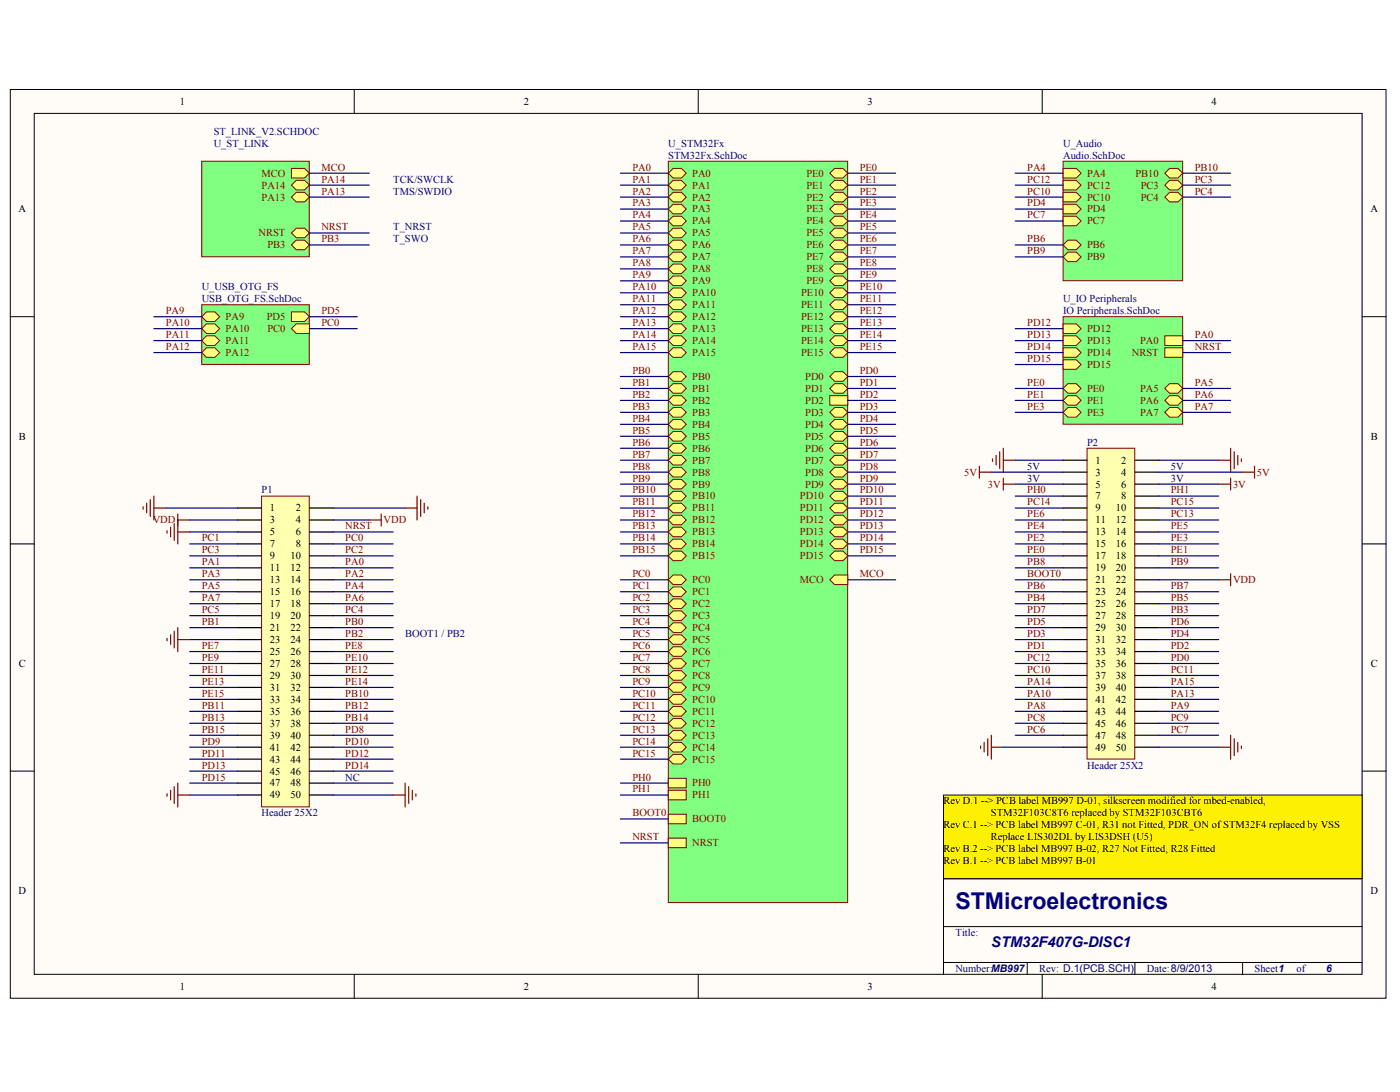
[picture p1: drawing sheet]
<svg xmlns="http://www.w3.org/2000/svg" width="258mm" height="201mm" viewBox="0 0 258 201" stroke-linecap="round" stroke-linejoin="round" font-family="sans-serif">
<defs><g id="words">
<text font-size="4.3" fill="#000080" x="176" y="167.4">STMicroelectronics</text>
<text font-size="2.7" fill="#000080" x="182.6" y="174.4">STM32F407G-DISC1</text>
<g font-size="1.9">
<text x="33.1" y="19.3">1</text>
<text x="96.5" y="19.3">2</text>
<text x="159.8" y="19.3">3</text>
<text x="223.2" y="19.3">4</text>
<text x="3.4" y="39.1">A</text>
<text x="252.4" y="39.1">A</text>
<text x="3.5" y="81">B</text>
<text x="252.5" y="81">B</text>
<text x="201.8" y="85.4">1</text>
<text x="201.8" y="87.6">3</text>
<text x="201.8" y="89.8">5</text>
<text x="206.5" y="85.4">2</text>
<text x="206.5" y="87.6">4</text>
<text x="206.5" y="89.8">6</text>
<text x="49.7" y="94.2">1</text>
<text x="54.5" y="94.2">2</text>
<text x="201.8" y="92">7</text>
<text x="201.8" y="94.2">9</text>
<text x="205.6" y="94.2">10</text>
<text x="206.5" y="92">8</text>
<text x="49.7" y="96.4">3</text>
<text x="49.7" y="98.6">5</text>
<text x="49.7" y="100.8">7</text>
<text x="54.5" y="96.4">4</text>
<text x="54.5" y="98.6">6</text>
<text x="54.5" y="100.8">8</text>
<text x="201.8" y="96.4">11</text>
<text x="201.8" y="98.6">13</text>
<text x="201.8" y="100.8">15</text>
<text x="205.6" y="96.4">12</text>
<text x="205.6" y="98.6">14</text>
<text x="205.6" y="100.8">16</text>
<text x="49.7" y="103">9</text>
<text x="49.7" y="105.2">11</text>
<text x="49.7" y="107.4">13</text>
<text x="53.5" y="103">10</text>
<text x="53.5" y="105.2">12</text>
<text x="53.5" y="107.4">14</text>
<text x="201.8" y="103">17</text>
<text x="201.8" y="105.2">19</text>
<text x="201.8" y="107.4">21</text>
<text x="205.6" y="103">18</text>
<text x="205.6" y="105.2">20</text>
<text x="205.6" y="107.4">22</text>
<text x="49.7" y="109.6">15</text>
<text x="49.7" y="111.8">17</text>
<text x="49.7" y="114">19</text>
<text x="53.5" y="109.6">16</text>
<text x="53.5" y="111.8">18</text>
<text x="53.5" y="114">20</text>
<text x="201.8" y="109.6">23</text>
<text x="201.8" y="111.8">25</text>
<text x="201.8" y="114">27</text>
<text x="205.6" y="109.6">24</text>
<text x="205.6" y="111.8">26</text>
<text x="205.6" y="114">28</text>
<text x="49.7" y="116.2">21</text>
<text x="49.7" y="118.4">23</text>
<text x="53.5" y="116.2">22</text>
<text x="53.5" y="118.4">24</text>
<text x="201.8" y="116.2">29</text>
<text x="201.8" y="118.4">31</text>
<text x="205.6" y="116.2">30</text>
<text x="205.6" y="118.4">32</text>
<text x="3.5" y="122.8">C</text>
<text x="49.7" y="120.6">25</text>
<text x="49.7" y="122.8">27</text>
<text x="49.7" y="125">29</text>
<text x="53.5" y="120.6">26</text>
<text x="53.5" y="122.8">28</text>
<text x="53.5" y="125">30</text>
<text x="201.8" y="120.6">33</text>
<text x="201.8" y="122.8">35</text>
<text x="201.8" y="125">37</text>
<text x="205.6" y="120.6">34</text>
<text x="205.6" y="122.8">36</text>
<text x="205.6" y="125">38</text>
<text x="252.5" y="122.8">C</text>
<text x="49.7" y="127.2">31</text>
<text x="49.7" y="129.4">33</text>
<text x="49.7" y="131.6">35</text>
<text x="53.5" y="127.2">32</text>
<text x="53.5" y="129.4">34</text>
<text x="53.5" y="131.6">36</text>
<text x="201.8" y="127.2">39</text>
<text x="201.8" y="129.4">41</text>
<text x="201.8" y="131.6">43</text>
<text x="205.6" y="127.2">40</text>
<text x="205.6" y="129.4">42</text>
<text x="205.6" y="131.6">44</text>
<text x="49.7" y="133.8">37</text>
<text x="49.7" y="136">39</text>
<text x="53.5" y="133.8">38</text>
<text x="53.5" y="136">40</text>
<text x="201.8" y="133.8">45</text>
<text x="201.8" y="136">47</text>
<text x="205.6" y="133.8">46</text>
<text x="205.6" y="136">48</text>
<text x="49.7" y="138.2">41</text>
<text x="49.7" y="140.4">43</text>
<text x="49.7" y="142.6">45</text>
<text x="53.5" y="138.2">42</text>
<text x="53.5" y="140.4">44</text>
<text x="53.5" y="142.6">46</text>
<text x="201.8" y="138.2">49</text>
<text x="205.6" y="138.2">50</text>
<text x="49.7" y="144.8">47</text>
<text x="49.7" y="147">49</text>
<text x="53.5" y="144.8">48</text>
<text x="53.5" y="147">50</text>
<text x="173.8" y="148.1">Rev D.1 --&gt; PCB label MB997 D-01, silkscreen modified for mbed-enabled,</text>
<text x="173.8" y="152.5">Rev C.1 --&gt; PCB label MB997 C-01, R31 not Fitted, PDR_ON of STM32F4 replaced by VSS</text>
<text x="182.5" y="154.7">Replace LIS302DL by LIS3DSH (U5)</text>
<text x="182.5" y="150.3">STM32F103C8T6 replaced by STM32F103CBT6</text>
<text x="173.8" y="156.9">Rev B.2 --&gt; PCB label MB997 B-02, R27 Not Fitted, R28 Fitted</text>
<text x="173.8" y="159.1">Rev B.1 --&gt; PCB label MB997 B-01</text>
<text x="3.4" y="164.6">D</text>
<text x="252.4" y="164.6">D</text>
<text x="33.1" y="182.3">1</text>
<text x="96.5" y="182.3">2</text>
<text x="159.8" y="182.3">3</text>
<text x="223.2" y="182.3">4</text>
</g>
<g font-size="1.9" fill="#000080">
<text x="39.4" y="27">U_ST_LINK</text>
<text x="39.4" y="24.8">ST_LINK_V2.SCHDOC</text>
<text x="123.1" y="27">U_STM32Fx</text>
<text x="123.1" y="29.2">STM32Fx.SchDoc</text>
<text x="195.8" y="27">U_Audio</text>
<text x="195.8" y="29.2">Audio.SchDoc</text>
<text x="72.4" y="33.6">TCK/SWCLK</text>
<text x="72.4" y="35.8">TMS/SWDIO</text>
<text x="72.4" y="44.6">T_SWO</text>
<text x="72.4" y="42.4">T_NRST</text>
<text x="37.2" y="53.4">U_USB_OTG_FS</text>
<text x="37.2" y="55.6">USB_OTG_FS.SchDoc</text>
<text x="195.8" y="55.6">U_IO Peripherals</text>
<text x="195.8" y="57.8">IO Peripherals.SchDoc</text>
<text x="200.2" y="82.1">P2</text>
<text x="189.2" y="86.5">5V</text>
<text x="189.2" y="88.7">3V</text>
<text x="215.7" y="86.5">5V</text>
<text x="215.7" y="88.7">3V</text>
<text x="48.2" y="90.9">P1</text>
<text x="74.6" y="117.3">BOOT1 / PB2</text>
<text x="63.6" y="143.7">NC</text>
<text x="200.2" y="141.5">Header 25X2</text>
<text x="48.2" y="150.3">Header 25X2</text>
<text x="176" y="172.4">Title:</text>
<text x="176" y="179">Number:MB997</text>
<text x="191.4" y="179">Rev: D.1(PCB.SCH)</text>
<text x="211.3" y="179">Date:8/9/2013</text>
<text x="231.1" y="179">Sheet1</text>
<text x="238.8" y="179">of</text>
<text x="244.3" y="179">6</text>
</g>
<g font-size="1.9" fill="#800000">
<text x="48.2" y="34.7">PA14</text>
<text x="48.2" y="32.5">MCO</text>
<text x="59.2" y="35.8">PA13</text>
<text x="59.2" y="33.6">PA14</text>
<text x="59.2" y="31.4">MCO</text>
<text x="116.5" y="31.4">PA0</text>
<text x="116.5" y="33.6">PA1</text>
<text x="116.5" y="35.8">PA2</text>
<text x="127.5" y="32.5">PA0</text>
<text x="127.5" y="34.7">PA1</text>
<text x="148.5" y="32.5">PE0</text>
<text x="148.5" y="34.7">PE1</text>
<text x="158.4" y="31.4">PE0</text>
<text x="158.4" y="33.6">PE1</text>
<text x="158.4" y="35.8">PE2</text>
<text x="189.2" y="31.4">PA4</text>
<text x="189.2" y="33.6">PC12</text>
<text x="189.2" y="35.8">PC10</text>
<text x="200.2" y="32.5">PA4</text>
<text x="200.2" y="34.7">PC12</text>
<text x="209.2" y="32.5">PB10</text>
<text x="210.1" y="34.7">PC3</text>
<text x="220.1" y="31.4">PB10</text>
<text x="220.1" y="33.6">PC3</text>
<text x="220.1" y="35.8">PC4</text>
<text x="48.2" y="36.9">PA13</text>
<text x="116.5" y="38">PA3</text>
<text x="116.5" y="40.2">PA4</text>
<text x="127.5" y="36.9">PA2</text>
<text x="127.5" y="39.1">PA3</text>
<text x="127.5" y="41.3">PA4</text>
<text x="148.5" y="36.9">PE2</text>
<text x="148.5" y="39.1">PE3</text>
<text x="148.5" y="41.3">PE4</text>
<text x="158.4" y="38">PE3</text>
<text x="158.4" y="40.2">PE4</text>
<text x="189.2" y="38">PD4</text>
<text x="189.2" y="40.2">PC7</text>
<text x="200.2" y="36.9">PC10</text>
<text x="200.2" y="39.1">PD4</text>
<text x="200.2" y="41.3">PC7</text>
<text x="210.1" y="36.9">PC4</text>
<text x="47.6" y="43.5">NRST</text>
<text x="49.3" y="45.7">PB3</text>
<text x="59.2" y="42.4">NRST</text>
<text x="59.2" y="44.6">PB3</text>
<text x="116.5" y="42.4">PA5</text>
<text x="116.5" y="44.6">PA6</text>
<text x="116.5" y="46.8">PA7</text>
<text x="127.5" y="43.5">PA5</text>
<text x="127.5" y="45.7">PA6</text>
<text x="127.5" y="47.9">PA7</text>
<text x="148.5" y="43.5">PE5</text>
<text x="148.5" y="45.7">PE6</text>
<text x="148.5" y="47.9">PE7</text>
<text x="158.4" y="42.4">PE5</text>
<text x="158.4" y="44.6">PE6</text>
<text x="158.4" y="46.8">PE7</text>
<text x="189.2" y="44.6">PB6</text>
<text x="189.2" y="46.8">PB9</text>
<text x="200.2" y="45.7">PB6</text>
<text x="200.2" y="47.9">PB9</text>
<text x="116.5" y="49">PA8</text>
<text x="116.5" y="51.2">PA9</text>
<text x="116.5" y="53.4">PA10</text>
<text x="127.5" y="50.1">PA8</text>
<text x="127.5" y="52.3">PA9</text>
<text x="148.5" y="50.1">PE8</text>
<text x="148.5" y="52.3">PE9</text>
<text x="158.4" y="49">PE8</text>
<text x="158.4" y="51.2">PE9</text>
<text x="158.4" y="53.4">PE10</text>
<text x="30.5" y="57.8">PA9</text>
<text x="41.6" y="58.9">PA9</text>
<text x="49.1" y="58.9">PD5</text>
<text x="59.2" y="57.8">PD5</text>
<text x="116.5" y="55.6">PA11</text>
<text x="116.5" y="57.8">PA12</text>
<text x="127.5" y="58.9">PA12</text>
<text x="127.5" y="54.5">PA10</text>
<text x="127.5" y="56.7">PA11</text>
<text x="147.6" y="54.5">PE10</text>
<text x="147.6" y="56.7">PE11</text>
<text x="147.6" y="58.9">PE12</text>
<text x="158.4" y="55.6">PE11</text>
<text x="158.4" y="57.8">PE12</text>
<text x="30.5" y="60">PA10</text>
<text x="30.5" y="62.2">PA11</text>
<text x="30.5" y="64.4">PA12</text>
<text x="41.6" y="63.3">PA11</text>
<text x="41.6" y="65.5">PA12</text>
<text x="41.6" y="61.1">PA10</text>
<text x="49.3" y="61.1">PC0</text>
<text x="59.2" y="60">PC0</text>
<text x="116.5" y="60">PA13</text>
<text x="116.5" y="62.2">PA14</text>
<text x="116.5" y="64.4">PA15</text>
<text x="127.5" y="61.1">PA13</text>
<text x="127.5" y="63.3">PA14</text>
<text x="127.5" y="65.5">PA15</text>
<text x="147.6" y="61.1">PE13</text>
<text x="147.6" y="63.3">PE14</text>
<text x="147.6" y="65.5">PE15</text>
<text x="158.4" y="60">PE13</text>
<text x="158.4" y="62.2">PE14</text>
<text x="158.4" y="64.4">PE15</text>
<text x="189.2" y="60">PD12</text>
<text x="189.2" y="62.2">PD13</text>
<text x="189.2" y="64.4">PD14</text>
<text x="200.2" y="61.1">PD12</text>
<text x="200.2" y="63.3">PD13</text>
<text x="200.2" y="65.5">PD14</text>
<text x="208.5" y="65.5">NRST</text>
<text x="210" y="63.3">PA0</text>
<text x="220.1" y="62.2">PA0</text>
<text x="220.1" y="64.4">NRST</text>
<text x="116.5" y="68.9">PB0</text>
<text x="116.5" y="71.1">PB1</text>
<text x="127.5" y="70">PB0</text>
<text x="148.3" y="70">PD0</text>
<text x="158.4" y="68.9">PD0</text>
<text x="158.4" y="71.1">PD1</text>
<text x="189.2" y="71.1">PE0</text>
<text x="189.2" y="66.7">PD15</text>
<text x="200.2" y="67.8">PD15</text>
<text x="220.1" y="71.1">PA5</text>
<text x="116.5" y="73.3">PB2</text>
<text x="116.5" y="75.5">PB3</text>
<text x="116.5" y="77.7">PB4</text>
<text x="127.5" y="72.2">PB1</text>
<text x="127.5" y="74.4">PB2</text>
<text x="127.5" y="76.6">PB3</text>
<text x="148.3" y="74.4">PD2</text>
<text x="148.3" y="72.2">PD1</text>
<text x="148.3" y="76.6">PD3</text>
<text x="158.4" y="73.3">PD2</text>
<text x="158.4" y="75.5">PD3</text>
<text x="158.4" y="77.7">PD4</text>
<text x="189.2" y="75.5">PE3</text>
<text x="189.2" y="73.3">PE1</text>
<text x="200.2" y="72.2">PE0</text>
<text x="200.2" y="74.4">PE1</text>
<text x="200.2" y="76.6">PE3</text>
<text x="210" y="72.2">PA5</text>
<text x="210" y="76.6">PA7</text>
<text x="210" y="74.4">PA6</text>
<text x="220.1" y="73.3">PA6</text>
<text x="220.1" y="75.5">PA7</text>
<text x="116.5" y="79.9">PB5</text>
<text x="116.5" y="82.1">PB6</text>
<text x="127.5" y="78.8">PB4</text>
<text x="127.5" y="81">PB5</text>
<text x="127.5" y="83.2">PB6</text>
<text x="148.3" y="78.8">PD4</text>
<text x="148.3" y="81">PD5</text>
<text x="148.3" y="83.2">PD6</text>
<text x="158.4" y="79.9">PD5</text>
<text x="158.4" y="82.1">PD6</text>
<text x="116.5" y="84.3">PB7</text>
<text x="116.5" y="86.5">PB8</text>
<text x="116.5" y="88.7">PB9</text>
<text x="127.5" y="85.4">PB7</text>
<text x="127.5" y="87.6">PB8</text>
<text x="127.5" y="89.8">PB9</text>
<text x="148.3" y="85.4">PD7</text>
<text x="148.3" y="87.6">PD8</text>
<text x="148.3" y="89.8">PD9</text>
<text x="158.4" y="84.3">PD7</text>
<text x="158.4" y="86.5">PD8</text>
<text x="158.4" y="88.7">PD9</text>
<text x="177.6" y="87.6">5V</text>
<text x="182" y="89.8">3V</text>
<text x="227.1" y="89.8">3V</text>
<text x="231.5" y="87.6">5V</text>
<text x="116.5" y="90.9">PB10</text>
<text x="116.5" y="93.1">PB11</text>
<text x="116.5" y="95.3">PB12</text>
<text x="127.5" y="92">PB10</text>
<text x="127.5" y="94.2">PB11</text>
<text x="147.3" y="92">PD10</text>
<text x="147.3" y="94.2">PD11</text>
<text x="158.4" y="90.9">PD10</text>
<text x="158.4" y="93.1">PD11</text>
<text x="158.4" y="95.3">PD12</text>
<text x="189.2" y="95.3">PE6</text>
<text x="189.2" y="93.1">PC14</text>
<text x="189.2" y="90.9">PH0</text>
<text x="215.7" y="93.1">PC15</text>
<text x="215.7" y="90.9">PH1</text>
<text x="215.7" y="95.3">PC13</text>
<text x="28.1" y="96.4">VDD</text>
<text x="37.2" y="99.7">PC1</text>
<text x="37.2" y="101.9">PC3</text>
<text x="63.6" y="97.5">NRST</text>
<text x="63.6" y="101.9">PC2</text>
<text x="63.6" y="99.7">PC0</text>
<text x="70.7" y="96.4">VDD</text>
<text x="116.5" y="97.5">PB13</text>
<text x="116.5" y="99.7">PB14</text>
<text x="116.5" y="101.9">PB15</text>
<text x="127.5" y="96.4">PB12</text>
<text x="127.5" y="98.6">PB13</text>
<text x="127.5" y="100.8">PB14</text>
<text x="147.3" y="96.4">PD12</text>
<text x="147.3" y="98.6">PD13</text>
<text x="147.3" y="100.8">PD14</text>
<text x="158.4" y="97.5">PD13</text>
<text x="158.4" y="99.7">PD14</text>
<text x="158.4" y="101.9">PD15</text>
<text x="189.2" y="99.7">PE2</text>
<text x="189.2" y="97.5">PE4</text>
<text x="189.2" y="101.9">PE0</text>
<text x="215.7" y="101.9">PE1</text>
<text x="215.7" y="99.7">PE3</text>
<text x="215.7" y="97.5">PE5</text>
<text x="37.2" y="104.1">PA1</text>
<text x="37.2" y="106.3">PA3</text>
<text x="63.6" y="106.3">PA2</text>
<text x="63.6" y="104.1">PA0</text>
<text x="116.5" y="106.3">PC0</text>
<text x="127.5" y="103">PB15</text>
<text x="127.5" y="107.4">PC0</text>
<text x="147.3" y="107.4">MCO</text>
<text x="147.3" y="103">PD15</text>
<text x="158.4" y="106.3">MCO</text>
<text x="189.2" y="106.3">BOOT0</text>
<text x="189.2" y="104.1">PB8</text>
<text x="215.7" y="104.1">PB9</text>
<text x="227.1" y="107.4">VDD</text>
<text x="37.2" y="108.5">PA5</text>
<text x="37.2" y="110.7">PA7</text>
<text x="37.2" y="112.9">PC5</text>
<text x="63.6" y="108.5">PA4</text>
<text x="63.6" y="110.7">PA6</text>
<text x="63.6" y="112.9">PC4</text>
<text x="116.5" y="108.5">PC1</text>
<text x="116.5" y="110.7">PC2</text>
<text x="116.5" y="112.9">PC3</text>
<text x="127.5" y="114">PC3</text>
<text x="127.5" y="111.8">PC2</text>
<text x="127.5" y="109.6">PC1</text>
<text x="189.2" y="110.7">PB4</text>
<text x="189.2" y="108.5">PB6</text>
<text x="189.2" y="112.9">PD7</text>
<text x="215.7" y="112.9">PB3</text>
<text x="215.7" y="110.7">PB5</text>
<text x="215.7" y="108.5">PB7</text>
<text x="37.2" y="119.5">PE7</text>
<text x="37.2" y="115.1">PB1</text>
<text x="63.6" y="119.5">PE8</text>
<text x="63.6" y="117.3">PB2</text>
<text x="63.6" y="115.1">PB0</text>
<text x="116.5" y="115.1">PC4</text>
<text x="116.5" y="117.3">PC5</text>
<text x="116.5" y="119.5">PC6</text>
<text x="127.5" y="118.4">PC5</text>
<text x="127.5" y="116.2">PC4</text>
<text x="189.2" y="119.5">PD1</text>
<text x="189.2" y="117.3">PD3</text>
<text x="189.2" y="115.1">PD5</text>
<text x="215.7" y="119.5">PD2</text>
<text x="215.7" y="117.3">PD4</text>
<text x="215.7" y="115.1">PD6</text>
<text x="37.2" y="121.7">PE9</text>
<text x="37.2" y="123.9">PE11</text>
<text x="63.6" y="121.7">PE10</text>
<text x="63.6" y="123.9">PE12</text>
<text x="116.5" y="121.7">PC7</text>
<text x="116.5" y="123.9">PC8</text>
<text x="127.5" y="125">PC8</text>
<text x="127.5" y="122.8">PC7</text>
<text x="127.5" y="120.6">PC6</text>
<text x="189.2" y="123.9">PC10</text>
<text x="189.2" y="121.7">PC12</text>
<text x="215.7" y="123.9">PC11</text>
<text x="215.7" y="121.7">PD0</text>
<text x="37.2" y="126.1">PE13</text>
<text x="37.2" y="128.3">PE15</text>
<text x="37.2" y="130.5">PB11</text>
<text x="63.6" y="126.1">PE14</text>
<text x="63.6" y="128.3">PB10</text>
<text x="63.6" y="130.5">PB12</text>
<text x="116.5" y="126.1">PC9</text>
<text x="116.5" y="128.3">PC10</text>
<text x="116.5" y="130.5">PC11</text>
<text x="127.5" y="131.6">PC11</text>
<text x="127.5" y="129.4">PC10</text>
<text x="127.5" y="127.2">PC9</text>
<text x="189.2" y="130.5">PA8</text>
<text x="189.2" y="126.1">PA14</text>
<text x="189.2" y="128.3">PA10</text>
<text x="215.7" y="130.5">PA9</text>
<text x="215.7" y="128.3">PA13</text>
<text x="215.7" y="126.1">PA15</text>
<text x="37.2" y="132.7">PB13</text>
<text x="37.2" y="134.9">PB15</text>
<text x="37.2" y="137.1">PD9</text>
<text x="63.6" y="132.7">PB14</text>
<text x="63.6" y="134.9">PD8</text>
<text x="63.6" y="137.1">PD10</text>
<text x="116.5" y="132.7">PC12</text>
<text x="116.5" y="134.9">PC13</text>
<text x="116.5" y="137.1">PC14</text>
<text x="127.5" y="136">PC13</text>
<text x="127.5" y="133.8">PC12</text>
<text x="189.2" y="134.9">PC6</text>
<text x="189.2" y="132.7">PC8</text>
<text x="215.7" y="134.9">PC7</text>
<text x="215.7" y="132.7">PC9</text>
<text x="37.2" y="139.3">PD11</text>
<text x="37.2" y="141.5">PD13</text>
<text x="37.2" y="143.7">PD15</text>
<text x="63.6" y="139.3">PD12</text>
<text x="63.6" y="141.5">PD14</text>
<text x="116.5" y="139.3">PC15</text>
<text x="116.5" y="143.7">PH0</text>
<text x="127.5" y="140.4">PC15</text>
<text x="127.5" y="138.2">PC14</text>
<text x="116.5" y="145.9">PH1</text>
<text x="127.5" y="147">PH1</text>
<text x="127.5" y="144.8">PH0</text>
<text x="116.5" y="150.3">BOOT0</text>
<text x="116.5" y="154.7">NRST</text>
<text x="127.5" y="151.4">BOOT0</text>
<text x="127.5" y="155.8">NRST</text>
</g>
</g></defs>
<g fill="#fffcf8" stroke="#000" stroke-width=".18">
<path d="M1.9 16.5h253.4v167.3h-253.4z"/>
<path d="M6.3 20.9h244.6v158.5h-244.6z"/>
</g>
<g fill="none" stroke="#000" stroke-width=".18">
<path d="M65.3 16.5v4.4M128.6 16.5v4.4M192 16.5v4.4M1.9 58.3h4.4M250.9 58.3h4.4M1.9 100.2h4.4M250.9 100.2h4.4M1.9 142h4.4M250.9 142h4.4M65.3 179.4v4.4M128.6 179.4v4.4M173.8 170.6h77.1"/>
<path d="M173.8 177.2h77.1M189.2 177.2v2.2M192 179.4v4.4M209 177.2v2.2M228.9 177.2v2.2M250.9 161.8h-77.1v17.6"/>
</g>
<path d="M37.2 29.7h19.8v17.6h-19.8z" fill="#80ff80" stroke="#800000" stroke-width=".18"/>
<g fill="#ffff80" stroke="#800000" stroke-width=".18">
<path d="M53.7 36.3l.9-.9h1.5l.9 .9-.9 .9h-1.5z" fill-rule="evenodd"/>
<path d="M53.7 34.1l.9-.9h1.5l.9 .9-.9 .9h-1.5z" fill-rule="evenodd"/>
<path d="M53.7 42.9l.9-.9h1.5l.9 .9-.9 .9h-1.5z" fill-rule="evenodd"/>
<path d="M53.7 45.1l.9-.9h1.5l.9 .9-.9 .9h-1.5z" fill-rule="evenodd"/>
<path d="M53.7 31h2.4l.9 .9-.9 .9h-2.4z" fill-rule="evenodd"/>
</g>
<g fill="none" stroke="#000080" stroke-width=".22">
<path d="M57 36.3h11M57 34.1h11M57 31.9h11M57 42.9h11M57 45.1h11M61.4 98h11M61.4 93.6h13.2M61.4 95.8h6.6M182.6 86.9h13.2M187 98h8.8M187 93.6h8.8M187 89.1h8.8"/>
<path d="M187 91.3h8.8M187 95.8h8.8M187 84.7h8.8M61.4 106.8h11M61.4 120h11M61.4 109h11M61.4 111.2h11M61.4 113.4h11M61.4 115.6h11M61.4 117.8h11M61.4 100.2h11M61.4 102.4h11"/>
<path d="M61.4 104.6h11M187 106.8h8.8M187 120h8.8M187 109h8.8M187 111.2h8.8M187 113.4h8.8M187 115.6h8.8M187 117.8h8.8M187 100.2h8.8M187 102.4h8.8M187 104.6h8.8M61.4 137.6h11"/>
<path d="M61.4 122.2h11M61.4 139.8h11M61.4 135.4h11M61.4 133.2h11M61.4 124.4h11M61.4 126.6h11M61.4 128.8h11M61.4 131h11M184.8 137.6h11M187 122.2h8.8M187 135.4h8.8M187 133.2h8.8"/>
<path d="M187 124.4h8.8M187 126.6h8.8M187 128.8h8.8M187 131h8.8M61.4 146.4h11M61.4 144.2h11M61.4 142h11"/>
</g>
<g fill="none" stroke="#800000" stroke-width=".22">
<path d="M68 95.8h2.2M70.2 94.7v2.2M74.6 93.6h2.2M76.8 91.3v4.5M77.5 92v3.1M78.1 92.7v1.7M78.8 93.3v.5M182.8 84.5v.5M183.5 83.9v1.7M184.1 83.2v3.1M184.8 82.5v4.4M184.8 84.7h2.2"/>
<path d="M180.6 137.4v.4M181.3 136.7v1.8M181.9 136.1v3M182.6 135.4v4.4M182.6 137.6h2.2M72.4 146.4h2.2M74.6 144.2v4.4M75.3 144.9v3M75.9 145.5v1.8M76.6 146.2v.4"/>
</g>
<path d="M48.2 91.3h8.8v57.3h-8.8z" fill="#ffffb0" stroke="#800000" stroke-width=".18"/>
<g fill="none" stroke="#000" stroke-width=".22">
<path d="M43.8 93.6h4.4M43.8 95.8h4.4M43.8 98h4.4M57 93.6h4.4M57 95.8h4.4M57 98h4.4M43.8 100.2h4.4M43.8 102.4h4.4M43.8 104.6h4.4M43.8 106.8h4.4M43.8 109h4.4M43.8 111.2h4.4"/>
<path d="M43.8 113.4h4.4M43.8 115.6h4.4M43.8 117.8h4.4M43.8 120h4.4M57 100.2h4.4M57 102.4h4.4M57 104.6h4.4M57 106.8h4.4M57 109h4.4M57 111.2h4.4M57 113.4h4.4M57 115.6h4.4"/>
<path d="M57 117.8h4.4M57 120h4.4M43.8 122.2h4.4M43.8 124.4h4.4M43.8 126.6h4.4M43.8 128.8h4.4M43.8 131h4.4M43.8 133.2h4.4M43.8 135.4h4.4M43.8 137.6h4.4M43.8 139.8h4.4M57 122.2h4.4"/>
<path d="M57 124.4h4.4M57 126.6h4.4M57 128.8h4.4M57 131h4.4M57 133.2h4.4M57 135.4h4.4M57 137.6h4.4M57 139.8h4.4M43.8 142h4.4M43.8 144.2h4.4M43.8 146.4h4.4M57 142h4.4"/>
<path d="M57 144.2h4.4M57 146.4h4.4"/>
</g>
<path d="M200.2 82.5h8.8v57.3h-8.8z" fill="#ffffb0" stroke="#800000" stroke-width=".18"/>
<g fill="none" stroke="#000" stroke-width=".22">
<path d="M195.8 84.7h4.4M195.8 86.9h4.4M195.8 89.1h4.4M195.8 91.3h4.4M195.8 93.6h4.4M195.8 95.8h4.4M195.8 98h4.4M209 84.7h4.5M209 86.9h4.5M209 89.1h4.5M209 91.3h4.5M209 93.6h4.5"/>
<path d="M209 95.8h4.5M209 98h4.5M195.8 100.2h4.4M195.8 102.4h4.4M195.8 104.6h4.4M195.8 106.8h4.4M195.8 109h4.4M195.8 111.2h4.4M195.8 113.4h4.4M195.8 115.6h4.4M195.8 117.8h4.4M195.8 120h4.4"/>
<path d="M209 100.2h4.5M209 102.4h4.5M209 104.6h4.5M209 106.8h4.5M209 109h4.5M209 111.2h4.5M209 113.4h4.5M209 115.6h4.5M209 117.8h4.5M209 120h4.5M195.8 122.2h4.4M195.8 124.4h4.4"/>
<path d="M195.8 126.6h4.4M195.8 128.8h4.4M195.8 131h4.4M195.8 133.2h4.4M195.8 135.4h4.4M195.8 137.6h4.4M209 122.2h4.5M209 124.4h4.5M209 126.6h4.5M209 128.8h4.5M209 131h4.5M209 133.2h4.5"/>
<path d="M209 135.4h4.5M209 137.6h4.5"/>
</g>
<path d="M195.8 29.7h22v22h-22z" fill="#80ff80" stroke="#800000" stroke-width=".18"/>
<g fill="#ffff80" stroke="#800000" stroke-width=".18">
<path d="M195.8 31h2.5l.8 .9-.8 .9h-2.5z" fill-rule="evenodd"/>
<path d="M195.8 33.2h2.5l.8 .9-.8 .9h-2.5z" fill-rule="evenodd"/>
<path d="M195.8 35.4h2.5l.8 .9-.8 .9h-2.5z" fill-rule="evenodd"/>
<path d="M195.8 45.1l.9-.9h1.6l.8 .9-.8 .9h-1.6z" fill-rule="evenodd"/>
<path d="M195.8 47.3l.9-.9h1.6l.8 .9-.8 .9h-1.6z" fill-rule="evenodd"/>
<path d="M195.8 37.6h2.5l.8 .9-.8 .9h-2.5z" fill-rule="evenodd"/>
<path d="M195.8 39.8h2.5l.8 .9-.8 .9h-2.5z" fill-rule="evenodd"/>
<path d="M214.6 34.1l.8-.9h1.6l.9 .9-.9 .9h-1.6z" fill-rule="evenodd"/>
<path d="M214.6 31.9l.8-.9h1.6l.9 .9-.9 .9h-1.6z" fill-rule="evenodd"/>
<path d="M214.6 36.3l.8-.9h1.6l.9 .9-.9 .9h-1.6z" fill-rule="evenodd"/>
</g>
<path d="M195.8 58.3h22v19.8h-22z" fill="#80ff80" stroke="#800000" stroke-width=".18"/>
<g fill="#ffff80" stroke="#800000" stroke-width=".18">
<path d="M214.6 61.8h3.3v1.8h-3.3z" fill-rule="evenodd"/>
<path d="M214.6 64h3.3v1.8h-3.3z" fill-rule="evenodd"/>
<path d="M195.8 59.6h2.5l.8 .9-.8 .9h-2.5z" fill-rule="evenodd"/>
<path d="M195.8 71.5l.9-.9h1.6l.8 .9-.8 .9h-1.6z" fill-rule="evenodd"/>
<path d="M195.8 61.8h2.5l.8 .9-.8 .9h-2.5z" fill-rule="evenodd"/>
<path d="M195.8 64h2.5l.8 .9-.8 .9h-2.5z" fill-rule="evenodd"/>
<path d="M195.8 66.2h2.5l.8 .9-.8 .9h-2.5z" fill-rule="evenodd"/>
<path d="M195.8 73.7l.9-.8h1.6l.8 .8-.8 .9h-1.6z" fill-rule="evenodd"/>
<path d="M214.6 71.5l.8-.9h1.6l.9 .9-.9 .9h-1.6z" fill-rule="evenodd"/>
<path d="M214.6 75.9l.8-.8h1.6l.9 .8-.9 .9h-1.6z" fill-rule="evenodd"/>
<path d="M195.8 75.9l.9-.8h1.6l.8 .8-.8 .9h-1.6z" fill-rule="evenodd"/>
<path d="M214.6 73.7l.8-.8h1.6l.9 .8-.9 .9h-1.6z" fill-rule="evenodd"/>
</g>
<path d="M123.1 29.7h33v136.5h-33z" fill="#80ff80" stroke="#800000" stroke-width=".18"/>
<g fill="#ffff80" stroke="#800000" stroke-width=".18">
<path d="M123.1 60.5l.9-.9h1.5l.9 .9-.9 .9h-1.5z" fill-rule="evenodd"/>
<path d="M123.1 62.7l.9-.9h1.5l.9 .9-.9 .9h-1.5z" fill-rule="evenodd"/>
<path d="M123.1 64.9l.9-.9h1.5l.9 .9-.9 .9h-1.5z" fill-rule="evenodd"/>
<path d="M123.1 58.3l.9-.9h1.5l.9 .9-.9 .9h-1.5z" fill-rule="evenodd"/>
<path d="M123.1 31.9l.9-.9h1.5l.9 .9-.9 .9h-1.5z" fill-rule="evenodd"/>
<path d="M123.1 34.1l.9-.9h1.5l.9 .9-.9 .9h-1.5z" fill-rule="evenodd"/>
<path d="M123.1 36.3l.9-.9h1.5l.9 .9-.9 .9h-1.5z" fill-rule="evenodd"/>
<path d="M123.1 38.5l.9-.9h1.5l.9 .9-.9 .9h-1.5z" fill-rule="evenodd"/>
<path d="M123.1 40.7l.9-.9h1.5l.9 .9-.9 .9h-1.5z" fill-rule="evenodd"/>
<path d="M123.1 42.9l.9-.9h1.5l.9 .9-.9 .9h-1.5z" fill-rule="evenodd"/>
<path d="M123.1 45.1l.9-.9h1.5l.9 .9-.9 .9h-1.5z" fill-rule="evenodd"/>
<path d="M123.1 47.3l.9-.9h1.5l.9 .9-.9 .9h-1.5z" fill-rule="evenodd"/>
<path d="M123.1 49.5l.9-.9h1.5l.9 .9-.9 .9h-1.5z" fill-rule="evenodd"/>
<path d="M123.1 51.7l.9-.9h1.5l.9 .9-.9 .9h-1.5z" fill-rule="evenodd"/>
<path d="M123.1 53.9l.9-.9h1.5l.9 .9-.9 .9h-1.5z" fill-rule="evenodd"/>
<path d="M123.1 56.1l.9-.9h1.5l.9 .9-.9 .9h-1.5z" fill-rule="evenodd"/>
<path d="M123.1 95.8l.9-.9h1.5l.9 .9-.9 .8h-1.5z" fill-rule="evenodd"/>
<path d="M123.1 69.3l.9-.9h1.5l.9 .9-.9 .9h-1.5z" fill-rule="evenodd"/>
<path d="M123.1 71.5l.9-.9h1.5l.9 .9-.9 .9h-1.5z" fill-rule="evenodd"/>
<path d="M123.1 73.7l.9-.8h1.5l.9 .8-.9 .9h-1.5z" fill-rule="evenodd"/>
<path d="M123.1 75.9l.9-.8h1.5l.9 .8-.9 .9h-1.5z" fill-rule="evenodd"/>
<path d="M123.1 78.1l.9-.8h1.5l.9 .8-.9 .9h-1.5z" fill-rule="evenodd"/>
<path d="M123.1 80.3l.9-.8h1.5l.9 .8-.9 .9h-1.5z" fill-rule="evenodd"/>
<path d="M123.1 82.5l.9-.8h1.5l.9 .8-.9 .9h-1.5z" fill-rule="evenodd"/>
<path d="M123.1 84.7l.9-.8h1.5l.9 .8-.9 .9h-1.5z" fill-rule="evenodd"/>
<path d="M123.1 86.9l.9-.8h1.5l.9 .8-.9 .9h-1.5z" fill-rule="evenodd"/>
<path d="M123.1 89.1l.9-.8h1.5l.9 .8-.9 .9h-1.5z" fill-rule="evenodd"/>
<path d="M123.1 91.3l.9-.8h1.5l.9 .8-.9 .9h-1.5z" fill-rule="evenodd"/>
<path d="M123.1 93.6l.9-.9h1.5l.9 .9-.9 .8h-1.5z" fill-rule="evenodd"/>
<path d="M123.1 98l.9-.9h1.5l.9 .9-.9 .8h-1.5z" fill-rule="evenodd"/>
<path d="M123.1 100.2l.9-.9h1.5l.9 .9-.9 .8h-1.5z" fill-rule="evenodd"/>
<path d="M123.1 102.4l.9-.9h1.5l.9 .9-.9 .8h-1.5z" fill-rule="evenodd"/>
<path d="M123.1 113.4l.9-.9h1.5l.9 .9-.9 .9h-1.5z" fill-rule="evenodd"/>
<path d="M123.1 139.8l.9-.9h1.5l.9 .9-.9 .9h-1.5z" fill-rule="evenodd"/>
<path d="M123.1 137.6l.9-.9h1.5l.9 .9-.9 .9h-1.5z" fill-rule="evenodd"/>
<path d="M123.1 135.4l.9-.9h1.5l.9 .9-.9 .9h-1.5z" fill-rule="evenodd"/>
<path d="M123.1 133.2l.9-.9h1.5l.9 .9-.9 .9h-1.5z" fill-rule="evenodd"/>
<path d="M123.1 131l.9-.9h1.5l.9 .9-.9 .9h-1.5z" fill-rule="evenodd"/>
<path d="M123.1 128.8l.9-.9h1.5l.9 .9-.9 .9h-1.5z" fill-rule="evenodd"/>
<path d="M123.1 126.6l.9-.9h1.5l.9 .9-.9 .9h-1.5z" fill-rule="evenodd"/>
<path d="M123.1 124.4l.9-.9h1.5l.9 .9-.9 .9h-1.5z" fill-rule="evenodd"/>
<path d="M123.1 122.2l.9-.9h1.5l.9 .9-.9 .9h-1.5z" fill-rule="evenodd"/>
<path d="M123.1 120l.9-.9h1.5l.9 .9-.9 .9h-1.5z" fill-rule="evenodd"/>
<path d="M123.1 117.8l.9-.9h1.5l.9 .9-.9 .9h-1.5z" fill-rule="evenodd"/>
<path d="M123.1 115.6l.9-.9h1.5l.9 .9-.9 .9h-1.5z" fill-rule="evenodd"/>
<path d="M123.1 111.2l.9-.9h1.5l.9 .9-.9 .8h-1.5z" fill-rule="evenodd"/>
<path d="M123.1 109l.9-.9h1.5l.9 .9-.9 .8h-1.5z" fill-rule="evenodd"/>
<path d="M123.1 106.8l.9-.9h1.5l.9 .9-.9 .8h-1.5z" fill-rule="evenodd"/>
<path d="M152.9 72.9h3.3v1.7h-3.3z" fill-rule="evenodd"/>
<path d="M123.1 149.9h3.3v1.8h-3.3z" fill-rule="evenodd"/>
<path d="M123.1 145.5h3.3v1.8h-3.3z" fill-rule="evenodd"/>
<path d="M123.1 143.3h3.3v1.8h-3.3z" fill-rule="evenodd"/>
<path d="M123.1 154.3h3.3v1.8h-3.3z" fill-rule="evenodd"/>
<path d="M152.9 106.8l.8-.9h2.5v1.7h-2.5z" fill-rule="evenodd"/>
<path d="M152.9 31.9l.8-.9h1.6l.9 .9-.9 .9h-1.6z" fill-rule="evenodd"/>
<path d="M152.9 34.1l.8-.9h1.6l.9 .9-.9 .9h-1.6z" fill-rule="evenodd"/>
<path d="M152.9 36.3l.8-.9h1.6l.9 .9-.9 .9h-1.6z" fill-rule="evenodd"/>
<path d="M152.9 38.5l.8-.9h1.6l.9 .9-.9 .9h-1.6z" fill-rule="evenodd"/>
<path d="M152.9 40.7l.8-.9h1.6l.9 .9-.9 .9h-1.6z" fill-rule="evenodd"/>
<path d="M152.9 42.9l.8-.9h1.6l.9 .9-.9 .9h-1.6z" fill-rule="evenodd"/>
<path d="M152.9 45.1l.8-.9h1.6l.9 .9-.9 .9h-1.6z" fill-rule="evenodd"/>
<path d="M152.9 47.3l.8-.9h1.6l.9 .9-.9 .9h-1.6z" fill-rule="evenodd"/>
<path d="M152.9 49.5l.8-.9h1.6l.9 .9-.9 .9h-1.6z" fill-rule="evenodd"/>
<path d="M152.9 51.7l.8-.9h1.6l.9 .9-.9 .9h-1.6z" fill-rule="evenodd"/>
<path d="M152.9 53.9l.8-.9h1.6l.9 .9-.9 .9h-1.6z" fill-rule="evenodd"/>
<path d="M152.9 56.1l.8-.9h1.6l.9 .9-.9 .9h-1.6z" fill-rule="evenodd"/>
<path d="M152.9 58.3l.8-.9h1.6l.9 .9-.9 .9h-1.6z" fill-rule="evenodd"/>
<path d="M152.9 60.5l.8-.9h1.6l.9 .9-.9 .9h-1.6z" fill-rule="evenodd"/>
<path d="M152.9 62.7l.8-.9h1.6l.9 .9-.9 .9h-1.6z" fill-rule="evenodd"/>
<path d="M152.9 64.9l.8-.9h1.6l.9 .9-.9 .9h-1.6z" fill-rule="evenodd"/>
<path d="M152.9 69.3l.8-.9h1.6l.9 .9-.9 .9h-1.6z" fill-rule="evenodd"/>
<path d="M152.9 71.5l.8-.9h1.6l.9 .9-.9 .9h-1.6z" fill-rule="evenodd"/>
<path d="M152.9 75.9l.8-.8h1.6l.9 .8-.9 .9h-1.6z" fill-rule="evenodd"/>
<path d="M152.9 78.1l.8-.8h1.6l.9 .8-.9 .9h-1.6z" fill-rule="evenodd"/>
<path d="M152.9 80.3l.8-.8h1.6l.9 .8-.9 .9h-1.6z" fill-rule="evenodd"/>
<path d="M152.9 82.5l.8-.8h1.6l.9 .8-.9 .9h-1.6z" fill-rule="evenodd"/>
<path d="M152.9 84.7l.8-.8h1.6l.9 .8-.9 .9h-1.6z" fill-rule="evenodd"/>
<path d="M152.9 86.9l.8-.8h1.6l.9 .8-.9 .9h-1.6z" fill-rule="evenodd"/>
<path d="M152.9 89.1l.8-.8h1.6l.9 .8-.9 .9h-1.6z" fill-rule="evenodd"/>
<path d="M152.9 91.3l.8-.8h1.6l.9 .8-.9 .9h-1.6z" fill-rule="evenodd"/>
<path d="M152.9 93.6l.8-.9h1.6l.9 .9-.9 .8h-1.6z" fill-rule="evenodd"/>
<path d="M152.9 95.8l.8-.9h1.6l.9 .9-.9 .8h-1.6z" fill-rule="evenodd"/>
<path d="M152.9 98l.8-.9h1.6l.9 .9-.9 .8h-1.6z" fill-rule="evenodd"/>
<path d="M152.9 100.2l.8-.9h1.6l.9 .9-.9 .8h-1.6z" fill-rule="evenodd"/>
<path d="M152.9 102.4l.8-.9h1.6l.9 .9-.9 .8h-1.6z" fill-rule="evenodd"/>
</g>
<path d="M37.2 56.1h19.8v11h-19.8z" fill="#80ff80" stroke="#800000" stroke-width=".18"/>
<g fill="#ffff80" stroke="#800000" stroke-width=".18">
<path d="M53.7 57.4h2.4l.9 .9-.9 .9h-2.4z" fill-rule="evenodd"/>
<path d="M37.2 62.7l.8-.9h1.6l.9 .9-.9 .9h-1.6z" fill-rule="evenodd"/>
<path d="M37.2 64.9l.8-.9h1.6l.9 .9-.9 .9h-1.6z" fill-rule="evenodd"/>
<path d="M53.7 60.5l.9-.9h2.4v1.8h-2.4z" fill-rule="evenodd"/>
<path d="M37.2 60.5l.8-.9h1.6l.9 .9-.9 .9h-1.6z" fill-rule="evenodd"/>
<path d="M37.2 58.3l.8-.9h1.6l.9 .9-.9 .9h-1.6z" fill-rule="evenodd"/>
</g>
<g fill="none" stroke="#000080" stroke-width=".22">
<path d="M114.3 38.5h8.8M114.3 36.3h8.8M114.3 34.1h8.8M114.3 31.9h8.8M156.2 38.5h8.8M156.2 36.3h8.8M156.2 34.1h8.8M156.2 31.9h8.8M187 38.5h8.8M187 36.3h8.8M187 34.1h8.8M187 31.9h8.8"/>
<path d="M217.9 36.3h8.8M217.9 34.1h8.8M217.9 31.9h8.8M28.3 58.3h8.9M57 58.3h8.8M114.3 58.3h8.8M114.3 56.1h8.8M114.3 53.9h8.8M114.3 51.7h8.8M114.3 49.5h8.8M114.3 47.3h8.8M114.3 45.1h8.8"/>
<path d="M114.3 42.9h8.8M114.3 40.7h8.8M156.2 58.3h8.8M156.2 56.1h8.8M156.2 53.9h8.8M156.2 51.7h8.8M156.2 49.5h8.8M156.2 47.3h8.8M156.2 45.1h8.8M156.2 42.9h8.8M156.2 40.7h8.8M187 47.3h8.8"/>
<path d="M187 45.1h8.8M187 40.7h8.8M28.3 64.9h8.9M28.3 62.7h8.9M28.3 60.5h8.9M57 60.5h8.8M114.3 78.1h8.8M114.3 75.9h8.8M114.3 73.7h8.8M114.3 71.5h8.8M114.3 69.3h8.8M114.3 64.9h8.8"/>
<path d="M114.3 62.7h8.8M114.3 60.5h8.8M156.2 78.1h8.8M156.2 75.9h8.8M156.2 73.7h8.8M156.2 71.5h8.8M156.2 69.3h8.8M156.2 64.9h8.8M156.2 62.7h8.8M156.2 60.5h8.8M187 75.9h8.8M187 73.7h8.8"/>
<path d="M187 71.5h8.8M187 64.9h8.8M187 62.7h8.8M187 60.5h8.8M187 67.1h8.8M217.9 75.9h8.8M217.9 73.7h8.8M217.9 71.5h8.8M217.9 64.9h8.8M217.9 62.7h8.8M30.5 93.6h13.3M35 98h8.8"/>
<path d="M35 95.8h8.8M114.3 98h8.8M114.3 93.6h8.8M114.3 95.8h8.8M114.3 91.3h8.8M114.3 89.1h8.8M114.3 86.9h8.8M114.3 84.7h8.8M114.3 82.5h8.8M114.3 80.3h8.8M156.2 98h8.8M156.2 93.6h8.8"/>
<path d="M156.2 95.8h8.8M156.2 91.3h8.8M156.2 89.1h8.8M156.2 86.9h8.8M156.2 84.7h8.8M156.2 82.5h8.8M156.2 80.3h8.8M213.5 98h11M213.5 93.6h11M213.5 95.8h11M213.5 91.3h11M213.5 89.1h11"/>
<path d="M213.5 86.9h15.4M213.5 84.7h11M35 106.8h8.8M35 115.6h8.8M35 117.8h8.8M35 120h8.8M35 109h8.8M35 111.2h8.8M35 113.4h8.8M35 100.2h8.8M35 104.6h8.8M35 102.4h8.8"/>
<path d="M114.3 106.8h8.8M114.3 115.6h8.8M114.3 117.8h8.8M114.3 120h8.8M114.3 109h8.8M114.3 111.2h8.8M114.3 113.4h8.8M114.3 100.2h8.8M114.3 102.4h8.8M156.2 106.8h8.8M156.2 100.2h8.8M156.2 102.4h8.8"/>
<path d="M213.5 106.8h11M213.5 115.6h11M213.5 117.8h11M213.5 120h11M213.5 109h11M213.5 111.2h11M213.5 113.4h11M213.5 100.2h11M213.5 104.6h11M213.5 102.4h11M35 131h8.8M35 128.8h8.8"/>
<path d="M35 122.2h8.8M35 124.4h8.8M35 126.6h8.8M35 133.2h8.8M35 135.4h8.8M35 137.6h8.8M35 139.8h8.8M114.3 131h8.8M114.3 128.8h8.8M114.3 122.2h8.8M114.3 124.4h8.8M114.3 126.6h8.8"/>
<path d="M114.3 133.2h8.8M114.3 135.4h8.8M114.3 137.6h8.8M114.3 139.8h8.8M213.5 131h11M213.5 128.8h11M213.5 122.2h11M213.5 124.4h11M213.5 126.6h11M213.5 133.2h11M213.5 135.4h11M213.5 137.6h11"/>
<path d="M35 142h8.8M35 144.2h8.8M35 146.4h8.8M114.3 144.2h8.8M114.3 146.4h8.8M114.3 155.2h8.8M114.3 150.8h8.8"/>
</g>
<g fill="none" stroke="#800000" stroke-width=".22">
<path d="M26.4 93.3v.5M27 92.7v1.7M27.7 92v3.1M28.3 91.3v4.5M28.3 93.6h2.2M30.8 97.7v.5M31.4 97.1v1.7M32.1 96.4v3.1M32.8 94.7v5.5M32.8 98h2.2M32.8 95.8h2.2M180.4 86.9h2.2"/>
<path d="M180.4 85.8v2.2M184.8 88v2.2M184.8 89.1h2.2M224.5 84.7h2.2M224.5 89.1h2.2M226.7 82.5v4.4M226.7 88v2.2M227.3 83.2v3.1M228 83.9v1.7M228.7 84.5v.5M228.9 86.9h2.2M231.1 85.8v2.2"/>
<path d="M30.8 117.6v.4M31.4 116.9v1.8M32.1 116.2v3.1M32.8 115.6v4.4M32.8 117.8h2.2M224.5 106.8h2.2M226.7 105.7v2.2M224.5 137.6h2.2M226.7 135.4v4.4M227.3 136.1v3M228 136.7v1.8M228.7 137.4v.4"/>
<path d="M30.8 146.2v.4M31.4 145.5v1.8M32.1 144.9v3M32.8 144.2v4.4M32.8 146.4h2.2"/>
</g>
<path d="M173.8 146.4h77.1v15.4h-77.1z" fill="#fdf101" stroke="#000" stroke-width=".18"/>
<use href="#words"/>
</svg>
